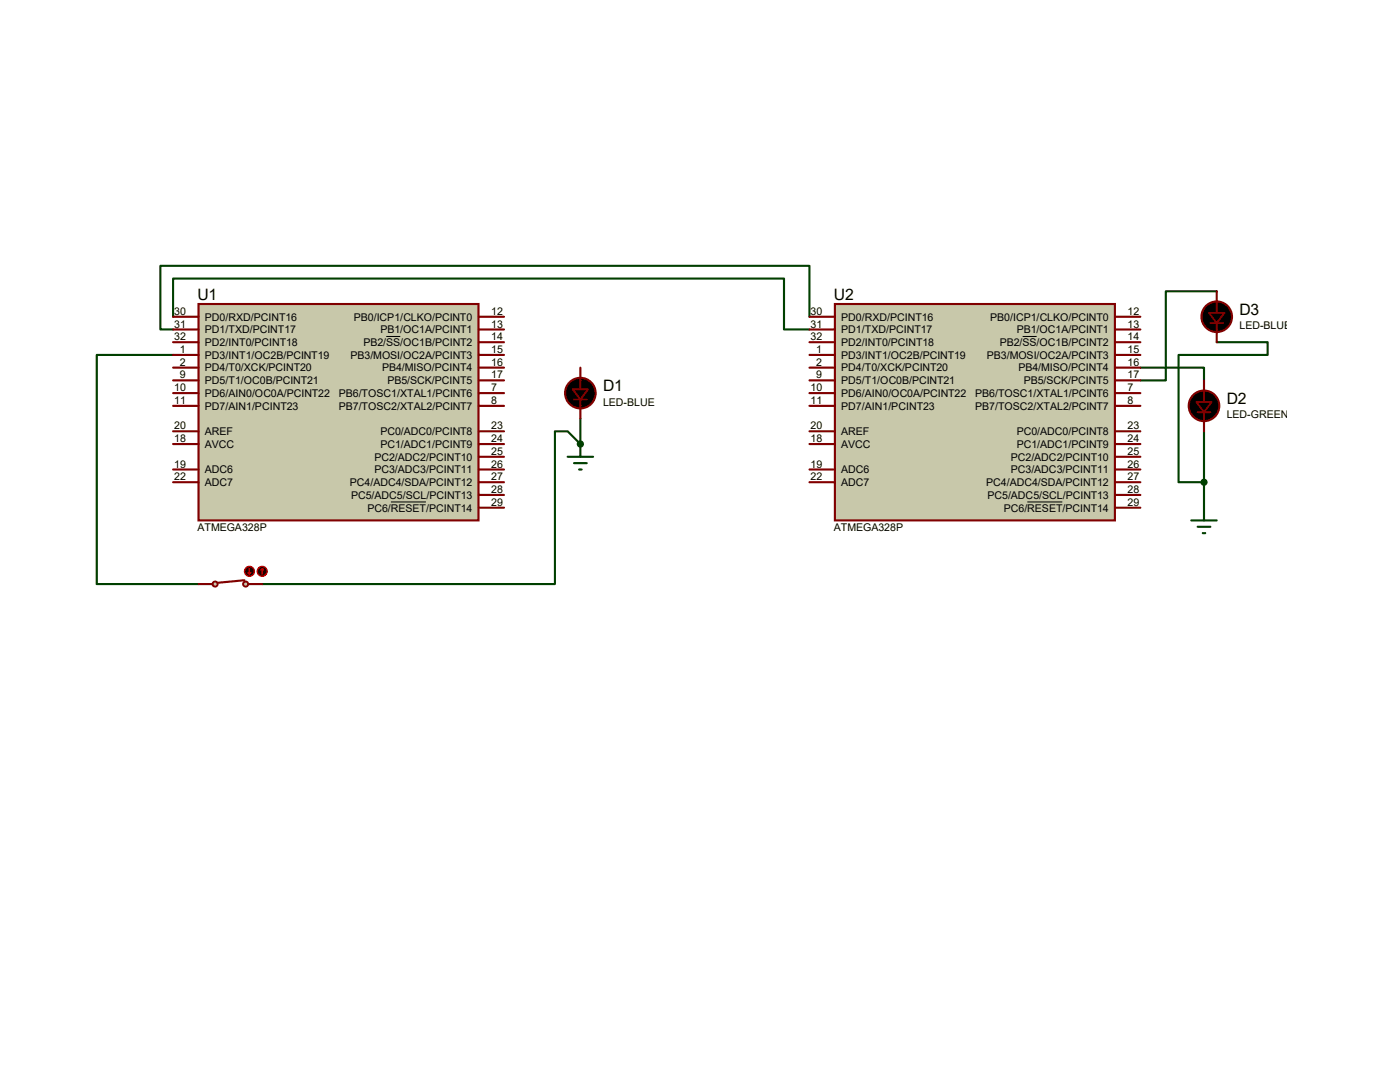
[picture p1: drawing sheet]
<svg xmlns="http://www.w3.org/2000/svg" width="279mm" height="216mm" viewBox="0 0 279 216" stroke-linecap="round" stroke-linejoin="round" font-family="sans-serif">
<defs><g id="words">
<g font-size="3.1">
<text x="39.4" y="59.8">U1</text>
<text x="166.4" y="59.8">U2</text>
<text x="247.4" y="62.8">D3</text>
<text x="120.4" y="78">D1</text>
<text x="244.8" y="80.6">D2</text>
</g>
<g font-size="2.1">
<text x="34.8" y="65.4">31</text>
<text x="34.8" y="62.8">30</text>
<text x="40.9" y="64">PD0/RXD/PCINT16</text>
<text x="70.6" y="64">PB0/ICP1/CLKO/PCINT0</text>
<text x="98" y="62.8">12</text>
<text x="98" y="65.4">13</text>
<text x="161.8" y="65.4">31</text>
<text x="161.8" y="62.8">30</text>
<text x="167.9" y="64">PD0/RXD/PCINT16</text>
<text x="197.6" y="64">PB0/ICP1/CLKO/PCINT0</text>
<text x="225" y="62.8">12</text>
<text x="225" y="65.4">13</text>
<text x="247.4" y="65.7">LED-BLUE</text>
<text x="34.8" y="67.9">32</text>
<text x="35.9" y="70.4">1</text>
<text x="40.9" y="71.6">PD3/INT1/OC2B/PCINT19</text>
<text x="40.9" y="69">PD2/INT0/PCINT18</text>
<text x="40.9" y="66.5">PD1/TXD/PCINT17</text>
<text x="69.9" y="71.6">PB3/MOSI/OC2A/PCINT3</text>
<text x="72.5" y="69">PB2/SS/OC1B/PCINT2</text>
<text x="75.9" y="66.5">PB1/OC1A/PCINT1</text>
<text x="98" y="70.4">15</text>
<text x="98" y="67.9">14</text>
<text x="161.8" y="67.9">32</text>
<text x="162.9" y="70.4">1</text>
<text x="167.9" y="71.6">PD3/INT1/OC2B/PCINT19</text>
<text x="167.9" y="69">PD2/INT0/PCINT18</text>
<text x="167.9" y="66.5">PD1/TXD/PCINT17</text>
<text x="196.9" y="71.6">PB3/MOSI/OC2A/PCINT3</text>
<text x="199.5" y="69">PB2/SS/OC1B/PCINT2</text>
<text x="202.9" y="66.5">PB1/OC1A/PCINT1</text>
<text x="225" y="70.4">15</text>
<text x="225" y="67.9">14</text>
<text x="35.9" y="75.5">9</text>
<text x="35.9" y="73">2</text>
<text x="40.9" y="76.7">PD5/T1/OC0B/PCINT21</text>
<text x="40.9" y="74.1">PD4/T0/XCK/PCINT20</text>
<text x="76.2" y="74.1">PB4/MISO/PCINT4</text>
<text x="77.3" y="76.7">PB5/SCK/PCINT5</text>
<text x="98" y="73">16</text>
<text x="98" y="75.5">17</text>
<text x="162.9" y="75.5">9</text>
<text x="162.9" y="73">2</text>
<text x="167.9" y="76.7">PD5/T1/OC0B/PCINT21</text>
<text x="167.9" y="74.1">PD4/T0/XCK/PCINT20</text>
<text x="203.2" y="74.1">PB4/MISO/PCINT4</text>
<text x="204.3" y="76.7">PB5/SCK/PCINT5</text>
<text x="225" y="73">16</text>
<text x="225" y="75.5">17</text>
<text x="34.8" y="78.1">10</text>
<text x="34.8" y="80.6">11</text>
<text x="40.9" y="79.2">PD6/AIN0/OC0A/PCINT22</text>
<text x="40.9" y="81.7">PD7/AIN1/PCINT23</text>
<text x="67.6" y="81.7">PB7/TOSC2/XTAL2/PCINT7</text>
<text x="67.6" y="79.2">PB6/TOSC1/XTAL1/PCINT6</text>
<text x="98" y="80.6">8</text>
<text x="98" y="78.1">7</text>
<text x="120.4" y="80.9">LED-BLUE</text>
<text x="161.8" y="78.1">10</text>
<text x="161.8" y="80.6">11</text>
<text x="167.9" y="79.2">PD6/AIN0/OC0A/PCINT22</text>
<text x="167.9" y="81.7">PD7/AIN1/PCINT23</text>
<text x="194.6" y="81.7">PB7/TOSC2/XTAL2/PCINT7</text>
<text x="194.6" y="79.2">PB6/TOSC1/XTAL1/PCINT6</text>
<text x="225" y="80.6">8</text>
<text x="225" y="78.1">7</text>
<text x="244.8" y="83.5">LED-GREEN</text>
<text x="34.8" y="88.2">18</text>
<text x="34.8" y="85.7">20</text>
<text x="40.9" y="89.4">AVCC</text>
<text x="40.9" y="86.8">AREF</text>
<text x="75.9" y="89.4">PC1/ADC1/PCINT9</text>
<text x="75.9" y="86.8">PC0/ADC0/PCINT8</text>
<text x="98" y="88.2">24</text>
<text x="98" y="85.7">23</text>
<text x="161.8" y="88.2">18</text>
<text x="161.8" y="85.7">20</text>
<text x="167.9" y="89.4">AVCC</text>
<text x="167.9" y="86.8">AREF</text>
<text x="202.9" y="89.4">PC1/ADC1/PCINT9</text>
<text x="202.9" y="86.8">PC0/ADC0/PCINT8</text>
<text x="225" y="88.2">24</text>
<text x="225" y="85.7">23</text>
<text x="34.8" y="93.3">19</text>
<text x="34.8" y="95.8">22</text>
<text x="40.9" y="94.4">ADC6</text>
<text x="74.7" y="94.4">PC3/ADC3/PCINT11</text>
<text x="74.7" y="91.9">PC2/ADC2/PCINT10</text>
<text x="98" y="95.8">27</text>
<text x="98" y="93.3">26</text>
<text x="98" y="90.8">25</text>
<text x="161.8" y="93.3">19</text>
<text x="161.8" y="95.8">22</text>
<text x="167.9" y="94.4">ADC6</text>
<text x="201.7" y="94.4">PC3/ADC3/PCINT11</text>
<text x="201.7" y="91.9">PC2/ADC2/PCINT10</text>
<text x="225" y="95.8">27</text>
<text x="225" y="93.3">26</text>
<text x="225" y="90.8">25</text>
<text x="40.9" y="97">ADC7</text>
<text x="69.8" y="97">PC4/ADC4/SDA/PCINT12</text>
<text x="70.1" y="99.5">PC5/ADC5/SCL/PCINT13</text>
<text x="98" y="100.9">29</text>
<text x="98" y="98.4">28</text>
<text x="167.9" y="97">ADC7</text>
<text x="196.8" y="97">PC4/ADC4/SDA/PCINT12</text>
<text x="197.1" y="99.5">PC5/ADC5/SCL/PCINT13</text>
<text x="225" y="100.9">29</text>
<text x="225" y="98.4">28</text>
<text x="39.4" y="106">ATMEGA328P</text>
<text x="73.3" y="102.1">PC6/RESET/PCINT14</text>
<text x="166.4" y="106">ATMEGA328P</text>
<text x="200.3" y="102.1">PC6/RESET/PCINT14</text>
</g>
</g></defs>
<path d="M34.5 63.2v-7.6h122v10.1h5M161.5 63.2v-10.2h-129.5v12.7h2.5M227.6 73.4h12.7v2.5M115.8 83.5v5.1" fill="none" stroke="#004000" stroke-width=".42"/>
<circle cx="115.8" cy="88.6" r=".21" fill="#004000"/>
<path d="M242.8 58.1h-10.1v17.8h-5.1M34.5 70.8h-15.2v45.7h20.3M242.8 68.3h10.2v2.5h-17.8v25.4h5.1M115.8 88.6l-2.5-2.5h-2.6v30.4h-58.4M240.3 86.1v15.2" fill="none" stroke="#004000" stroke-width=".42"/>
<path d="M39.6 60.7h55.9v43.1h-55.9z" fill="#c8c8aa" stroke="#800000" stroke-width=".42"/>
<g fill="none" stroke="#800000" stroke-width=".42">
<path d="M34.5 63.2h5.1M34.5 65.7h5.1M34.5 70.8h5.1M34.5 68.3h5.1M34.5 78.4h5.1M34.5 75.9h5.1M34.5 73.4h5.1M95.5 63.2h5.1M95.5 65.7h5.1M95.5 70.8h5.1M95.5 68.3h5.1M95.5 78.4h5.1"/>
<path d="M95.5 75.9h5.1M95.5 73.4h5.1M115.8 73.4v4.3M115.8 79.7v3.8M34.5 81h5.1M34.5 96.2h5.1M34.5 93.7h5.1M34.5 88.6h5.1M34.5 86.1h5.1M95.5 81h5.1M95.5 98.8h5.1M95.5 96.2h5.1"/>
<path d="M95.5 93.7h5.1M95.5 91.1h5.1M95.5 88.6h5.1M95.5 86.1h5.1M95.5 101.3h5.1"/>
</g>
<path d="M77.1 67.1h2.8M78 100.2h7" fill="none" stroke="#000" stroke-width=".2"/>
<circle cx="115.8" cy="78.4" r="3" fill="#000" stroke="#800000" stroke-width=".42"/>
<path d="M114.6 79.7h2.5" fill="none" stroke="#800000" stroke-width=".38"/>
<path d="M114.3 77.7h3l-1.5 2z" fill="#000" stroke="#800000" stroke-width=".38"/>
<path d="M113.3 91.1h5.1M114.6 92.4h2.5M115.6 93.7h.5M115.8 88.6v2.5" fill="none" stroke="#004000" stroke-width=".42"/>
<path d="M166.6 60.7h55.9v43.1h-55.9z" fill="#c8c8aa" stroke="#800000" stroke-width=".42"/>
<g fill="none" stroke="#800000" stroke-width=".42">
<path d="M161.5 63.2h5.1M161.5 65.7h5.1M161.5 70.8h5.1M161.5 68.3h5.1M161.5 78.4h5.1M161.5 75.9h5.1M161.5 73.4h5.1M222.5 63.2h5.1M222.5 65.7h5.1M222.5 70.8h5.1M222.5 68.3h5.1M222.5 78.4h5.1"/>
<path d="M222.5 75.9h5.1M222.5 73.4h5.1M240.3 75.9v4.3M161.5 81h5.1M161.5 96.2h5.1M161.5 93.7h5.1M161.5 88.6h5.1M161.5 86.1h5.1M222.5 81h5.1M222.5 98.8h5.1M222.5 96.2h5.1M222.5 93.7h5.1"/>
<path d="M222.5 91.1h5.1M222.5 88.6h5.1M222.5 86.1h5.1M240.3 82.3v3.8M222.5 101.3h5.1"/>
</g>
<path d="M204.1 67.1h2.8M205 100.2h7" fill="none" stroke="#000" stroke-width=".2"/>
<circle cx="240.3" cy="81" r="3" fill="#000" stroke="#800000" stroke-width=".42"/>
<path d="M239 82.3h2.6" fill="none" stroke="#800000" stroke-width=".38"/>
<path d="M238.8 80.2h3l-1.5 2.1z" fill="#000" stroke="#800000" stroke-width=".38"/>
<path d="M237.7 103.8h5.1M239 105.1h2.6M240 106.4h.5M240.3 101.3v2.5" fill="none" stroke="#004000" stroke-width=".42"/>
<g fill="#c8c8aa" stroke="#800000" stroke-width=".38">
<circle cx="49" cy="116.5" r=".51"/>
<circle cx="42.9" cy="116.5" r=".51"/>
</g>
<path d="M39.6 116.5h2.8M48.8 115.8l-5.4 .5M49.5 116.5h2.8" fill="none" stroke="#800000" stroke-width=".42"/>
<circle cx="49.8" cy="114" r="1.02" fill="#400000" stroke="#f00" stroke-width=".21"/>
<path d="M49.5 114.3l.3 .2M49.8 113.5v1M50 114.3l-.2 .2" fill="none" stroke="#f00" stroke-width=".21"/>
<circle cx="52.3" cy="114" r="1.02" fill="#400000" stroke="#f00" stroke-width=".21"/>
<path d="M52.3 113.5l-.2 .2M52.3 113.5l.3 .2M52.3 113.5v1" fill="none" stroke="#f00" stroke-width=".21"/>
<g fill="#004000" stroke="#004000" stroke-width=".42">
<circle cx="115.8" cy="88.6" r=".51"/>
<circle cx="240.3" cy="96.2" r=".51"/>
</g>
<circle cx="242.8" cy="63.2" r="3" fill="#000" stroke="#800000" stroke-width=".42"/>
<path d="M241.6 64.5h2.5" fill="none" stroke="#800000" stroke-width=".38"/>
<path d="M242.8 58.1v4.3M242.8 64.5v3.8" fill="none" stroke="#800000" stroke-width=".42"/>
<path d="M241.3 62.4h3l-1.5 2.1z" fill="#000" stroke="#800000" stroke-width=".38"/>
<use href="#words"/>
</svg>
